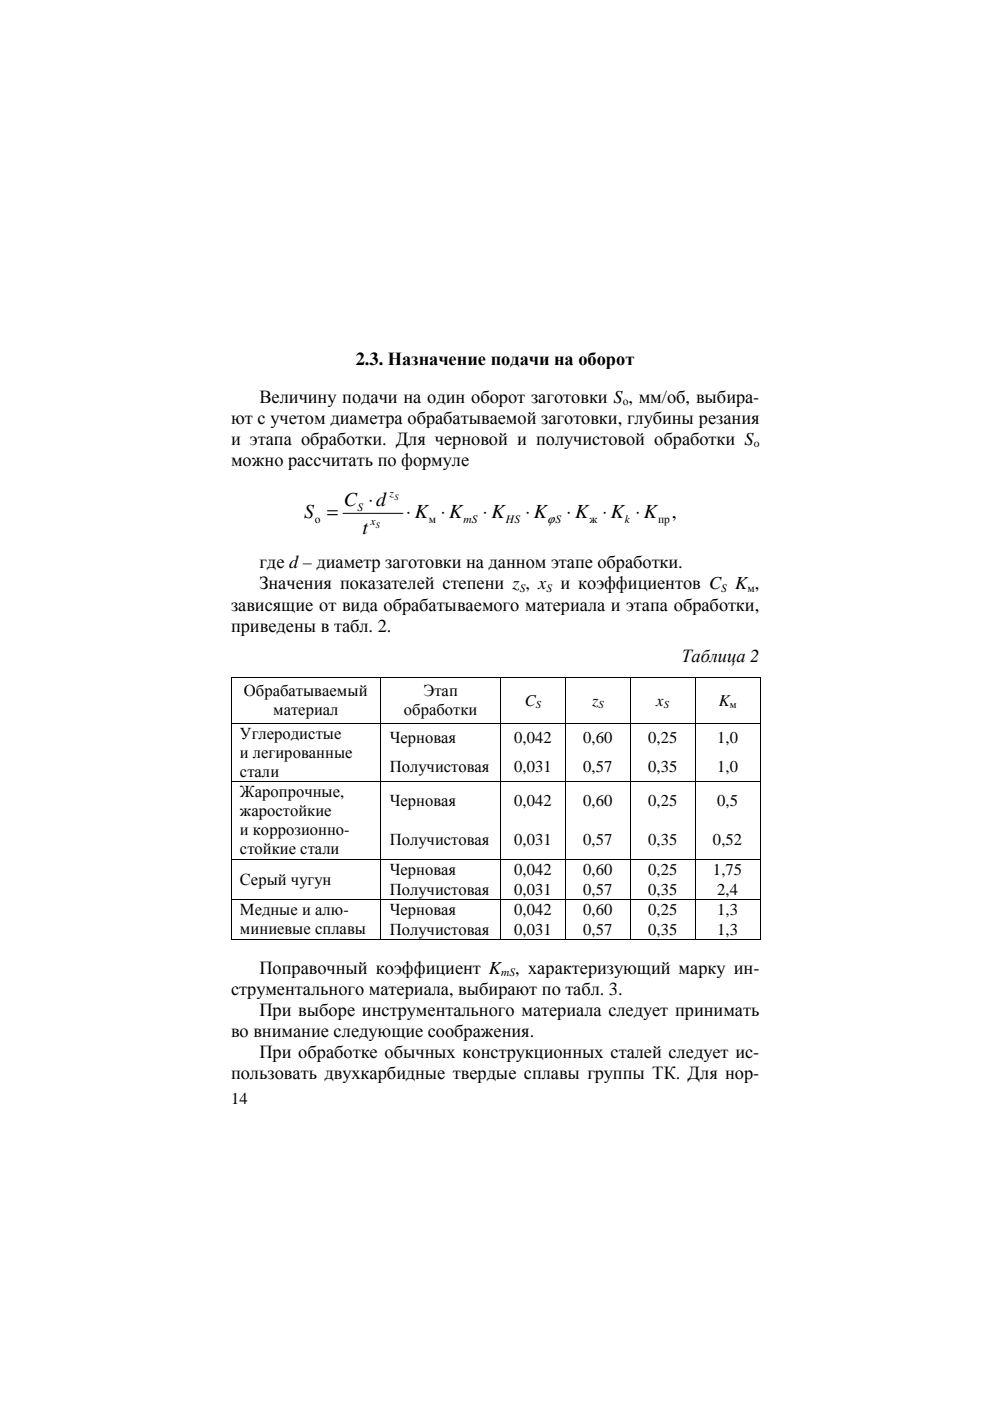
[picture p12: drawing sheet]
<svg xmlns="http://www.w3.org/2000/svg" width="210mm" height="297mm" viewBox="0 0 210 297" stroke-linecap="round" stroke-linejoin="round" font-family="sans-serif">
<defs><g id="words">
<g font-size="4.2">
<text x="72.9" y="107.3">C ⋅d</text>
<text x="64.5" y="109.9">S =</text>
<text x="76.9" y="113.2">t</text>
<text x="86.1" y="109.9">⋅ K ⋅ K</text>
<text x="102.4" y="109.9">⋅ K</text>
<text x="111.4" y="109.9">⋅ K</text>
<text x="120.1" y="109.9">⋅ K ⋅ K ⋅ K ,</text>
</g>
<g font-size="3.9">
<text x="75.4" y="77.5">2.3. Назначение подачи на оборот</text>
<text x="49" y="89.8">ют с учетом диаметра обрабатываемой заготовки, глубины резания</text>
<text x="55" y="85.4">Величину подачи на один оборот заготовки S , мм/об, выбира-</text>
<text x="49" y="94.3">и этапа обработки. Для черновой и получистовой обработки S</text>
<text x="49" y="98.8">можно рассчитать по формуле</text>
<text x="55" y="125">Значения показателей степени z , x</text>
<text x="55" y="120.5">где d – диаметр заготовки на данном этапе обработки.</text>
<text x="118.8" y="125">и коэффициентов C</text>
<text x="155.9" y="125">K ,</text>
<text x="49" y="129.5">зависящие от вида обрабатываемого материала и этапа обработки,</text>
<text x="49" y="133.9">приведены в табл. 2.</text>
<text x="144.5" y="140.5">Таблица 2</text>
<text x="55" y="206.5">Поправочный коэффициент K</text>
<text x="109.3" y="206.5">, характеризующий марку ин-</text>
<text x="49" y="210.9">струментального материала, выбирают по табл. 3.</text>
<text x="55" y="215.3">При выборе инструментального материала следует принимать</text>
<text x="49" y="219.8">во внимание следующие соображения.</text>
<text x="55" y="224.3">При обработке обычных конструкционных сталей следует ис-</text>
<text x="49" y="228.8">пользовать двухкарбидные твердые сплавы группы ТК. Для нор-</text>
</g>
<g font-size="3.5">
<text x="51.7" y="147.6">Обрабатываемый</text>
<text x="89.8" y="147.6">Этап</text>
<text x="111.3" y="149.6">C</text>
<text x="125.5" y="149.6">z</text>
<text x="139.1" y="149.6">x</text>
<text x="152.4" y="149.6">K</text>
<text x="57.9" y="151.6">материал</text>
<text x="85.6" y="151.6">обработки</text>
<text x="50.9" y="156.6">Углеродистые</text>
<text x="50.9" y="160.7">и легированные</text>
<text x="82.6" y="157.6">Черновая</text>
<text x="109" y="157.6">0,042</text>
<text x="123.7" y="157.6">0,60</text>
<text x="137.4" y="157.6">0,25</text>
<text x="152.1" y="157.6">1,0</text>
<text x="50.9" y="164.7">стали</text>
<text x="82.6" y="163.7">Получистовая</text>
<text x="109" y="163.7">0,031</text>
<text x="123.7" y="163.7">0,57</text>
<text x="137.4" y="163.7">0,35</text>
<text x="152.1" y="163.7">1,0</text>
<text x="50.9" y="169">Жаропрочные,</text>
<text x="50.9" y="173">жаростойкие</text>
<text x="82.6" y="171">Черновая</text>
<text x="109" y="171">0,042</text>
<text x="123.7" y="171">0,60</text>
<text x="137.4" y="171">0,25</text>
<text x="152.1" y="171">0,5</text>
<text x="50.9" y="177">и коррозионно-</text>
<text x="82.6" y="179.2">Получистовая</text>
<text x="109" y="179.2">0,031</text>
<text x="123.7" y="179.2">0,57</text>
<text x="137.4" y="179.2">0,35</text>
<text x="151.2" y="179.2">0,52</text>
<text x="50.9" y="181.1">стойкие стали</text>
<text x="82.6" y="185.5">Черновая</text>
<text x="109" y="185.5">0,042</text>
<text x="123.7" y="185.5">0,60</text>
<text x="137.4" y="185.5">0,25</text>
<text x="151.2" y="185.5">1,75</text>
<text x="50.9" y="187.5">Серый чугун</text>
<text x="82.6" y="189.7">Получистовая</text>
<text x="109" y="189.7">0,031</text>
<text x="123.7" y="189.7">0,57</text>
<text x="137.4" y="189.7">0,35</text>
<text x="152.1" y="189.7">2,4</text>
<text x="50.9" y="194">Медные и алю-</text>
<text x="82.6" y="194">Черновая</text>
<text x="109" y="194">0,042</text>
<text x="123.7" y="194">0,60</text>
<text x="137.4" y="194">0,25</text>
<text x="152.1" y="194">1,3</text>
<text x="50.9" y="198">миниевые сплавы</text>
<text x="82.6" y="198.2">Получистовая</text>
<text x="109" y="198.2">0,031</text>
<text x="123.7" y="198.2">0,57</text>
<text x="137.4" y="198.2">0,35</text>
<text x="152.1" y="198.2">1,3</text>
<text x="49" y="234.1">14</text>
</g>
<text font-size="2.6" x="116" y="111">ϕS</text>
<g font-size="2.5">
<text x="132" y="85.9">о</text>
<text x="159.8" y="94.9">o</text>
</g>
<g font-size="2.4">
<text x="82.6" y="105.3">z</text>
<text x="66.7" y="111">о</text>
<text x="75.8" y="108.3">S</text>
<text x="78.5" y="111.3">x</text>
<text x="90.9" y="111">м</text>
<text x="98.3" y="111">mS</text>
<text x="107.3" y="111">HS</text>
<text x="125" y="111">ж</text>
<text x="132.5" y="111">k</text>
<text x="139.5" y="111">пр</text>
<text x="110.2" y="125.5">S</text>
<text x="115.9" y="125.5">S</text>
<text x="152.9" y="125.5">S</text>
<text x="158.5" y="125.5">м</text>
<text x="106.3" y="207">mS</text>
</g>
<g font-size="2.3">
<text x="113.6" y="150.2">S</text>
<text x="126.9" y="150.2">S</text>
<text x="140.7" y="150.2">S</text>
<text x="154.7" y="150.2">м</text>
</g>
<g font-size="1.8">
<text x="83.6" y="105.9">S</text>
<text x="79.7" y="111.8">S</text>
</g>
</g></defs>
<g fill="none" stroke="#000" stroke-width=".21">
<path d="M72.7 108.8h12.7M49 143.7v9.5M49 153.4v6M49 159.6v6M49.1 143.6h31.5M49.1 153.3h31.5M80.7 143.7v9.5M80.7 153.4v6M80.7 159.6v6M80.8 143.6h25.2M80.8 153.3h25.2M106.1 143.7v9.5"/>
<path d="M106.1 153.4v6M106.1 159.6v6M106.2 143.6h13.6M106.2 153.3h13.6M119.9 143.7v9.5M119.9 153.4v6M119.9 159.6v6M120 143.6h13.6M120 153.3h13.6M133.6 143.7v9.5M133.6 153.4v6M133.6 159.6v6"/>
<path d="M133.7 143.6h13.6M133.7 153.3h13.6M147.4 143.7v9.5M147.4 153.4v6M147.4 159.6v6M147.5 143.6h13.6M147.5 153.3h13.6M161.2 143.7v9.5M161.2 153.4v6M161.2 159.6v6M49 165.8v8.1M49 174v8.2"/>
<path d="M49.1 165.7h31.5M80.7 165.8v8.1M80.7 174v8.2M80.8 165.7h25.2M106.1 165.8v8.1M106.1 174v8.2M106.2 165.7h13.6M119.9 165.8v8.1M119.9 174v8.2M120 165.7h13.6M133.6 165.8v8.1M133.6 174v8.2"/>
<path d="M133.7 165.7h13.6M147.4 165.8v8.1M147.4 174v8.2M147.5 165.7h13.6M161.2 165.8v8.1M161.2 174v8.2M49 182.3v4.1M49 186.6v4M49 190.8v4.1M49 195v4.1M49.1 182.2h31.5M49.1 190.7h31.5"/>
<path d="M49.1 199.2h31.5M80.7 182.3v4.1M80.7 186.6v4M80.7 190.8v4.1M80.7 195v4.1M80.8 182.2h25.2M80.8 190.7h25.2M80.8 199.2h25.2M106.1 182.3v4.1M106.1 186.6v4M106.1 190.8v4.1M106.1 195v4.1"/>
<path d="M106.2 182.2h13.6M106.2 190.7h13.6M106.2 199.2h13.6M119.9 182.3v4.1M119.9 186.6v4M119.9 190.8v4.1M119.9 195v4.1M120 182.2h13.6M120 190.7h13.6M120 199.2h13.6M133.6 182.3v4.1M133.6 186.6v4"/>
<path d="M133.6 190.8v4.1M133.6 195v4.1M133.7 182.2h13.6M133.7 190.7h13.6M133.7 199.2h13.6M147.4 182.3v4.1M147.4 186.6v4M147.4 190.8v4.1M147.4 195v4.1M147.5 182.2h13.6M147.5 190.7h13.6M147.5 199.2h13.6"/>
<path d="M161.2 182.3v4.1M161.2 186.6v4M161.2 190.8v4.1M161.2 195v4.1"/>
</g>
<g fill="#000">
<path d="M48.9 143.6h.2v.1h-.2zM48.9 153.2h.2v.2h-.2zM48.9 159.4h.2v.2h-.2zM80.6 143.6h.2v.1h-.2zM80.6 153.2h.2v.2h-.2zM80.6 159.4h.2v.2h-.2zM106 143.6h.2v.1h-.2zM106 153.2h.2v.2h-.2zM106 159.4h.2v.2h-.2zM119.8 143.6h.2v.1h-.2zM119.8 153.2h.2v.2h-.2zM119.8 159.4h.2v.2h-.2z"/>
<path d="M133.6 143.6h.1v.1h-.1zM133.6 153.2h.1v.2h-.1zM133.6 159.4h.1v.2h-.1zM147.3 143.6h.2v.1h-.2zM147.3 153.2h.2v.2h-.2zM147.3 159.4h.2v.2h-.2zM161.1 143.6h.1v.1h-.1zM161.1 153.2h.1v.2h-.1zM161.1 159.4h.1v.2h-.1zM48.9 165.6h.2v.2h-.2zM48.9 173.9h.2v.1h-.2zM80.6 165.6h.2v.2h-.2z"/>
<path d="M80.6 173.9h.2v.1h-.2zM106 165.6h.2v.2h-.2zM106 173.9h.2v.1h-.2zM119.8 165.6h.2v.2h-.2zM119.8 173.9h.2v.1h-.2zM133.6 165.6h.1v.2h-.1zM133.6 173.9h.1v.1h-.1zM147.3 165.6h.2v.2h-.2zM147.3 173.9h.2v.1h-.2zM161.1 165.6h.1v.2h-.1zM161.1 173.9h.1v.1h-.1zM48.9 182.2h.2v.1h-.2z"/>
<path d="M48.9 186.4h.2v.2h-.2zM48.9 190.6h.2v.2h-.2zM48.9 194.9h.2v.1h-.2zM48.9 199.1h.2v.2h-.2zM80.6 182.2h.2v.1h-.2zM80.6 186.4h.2v.2h-.2zM80.6 190.6h.2v.2h-.2zM80.6 194.9h.2v.1h-.2zM80.6 199.1h.2v.2h-.2zM106 182.2h.2v.1h-.2zM106 186.4h.2v.2h-.2zM106 190.6h.2v.2h-.2z"/>
<path d="M106 194.9h.2v.1h-.2zM106 199.1h.2v.2h-.2zM119.8 182.2h.2v.1h-.2zM119.8 186.4h.2v.2h-.2zM119.8 190.6h.2v.2h-.2zM119.8 194.9h.2v.1h-.2zM119.8 199.1h.2v.2h-.2zM133.6 182.2h.1v.1h-.1zM133.6 186.4h.1v.2h-.1zM133.6 190.6h.1v.2h-.1zM133.6 194.9h.1v.1h-.1zM133.6 199.1h.1v.2h-.1z"/>
<path d="M147.3 182.2h.2v.1h-.2zM147.3 186.4h.2v.2h-.2zM147.3 190.6h.2v.2h-.2zM147.3 194.9h.2v.1h-.2zM147.3 199.1h.2v.2h-.2zM161.1 182.2h.1v.1h-.1zM161.1 186.4h.1v.2h-.1zM161.1 190.6h.1v.2h-.1zM161.1 194.9h.1v.1h-.1zM161.1 199.1h.1v.2h-.1z"/>
</g>
<use href="#words"/>
</svg>
